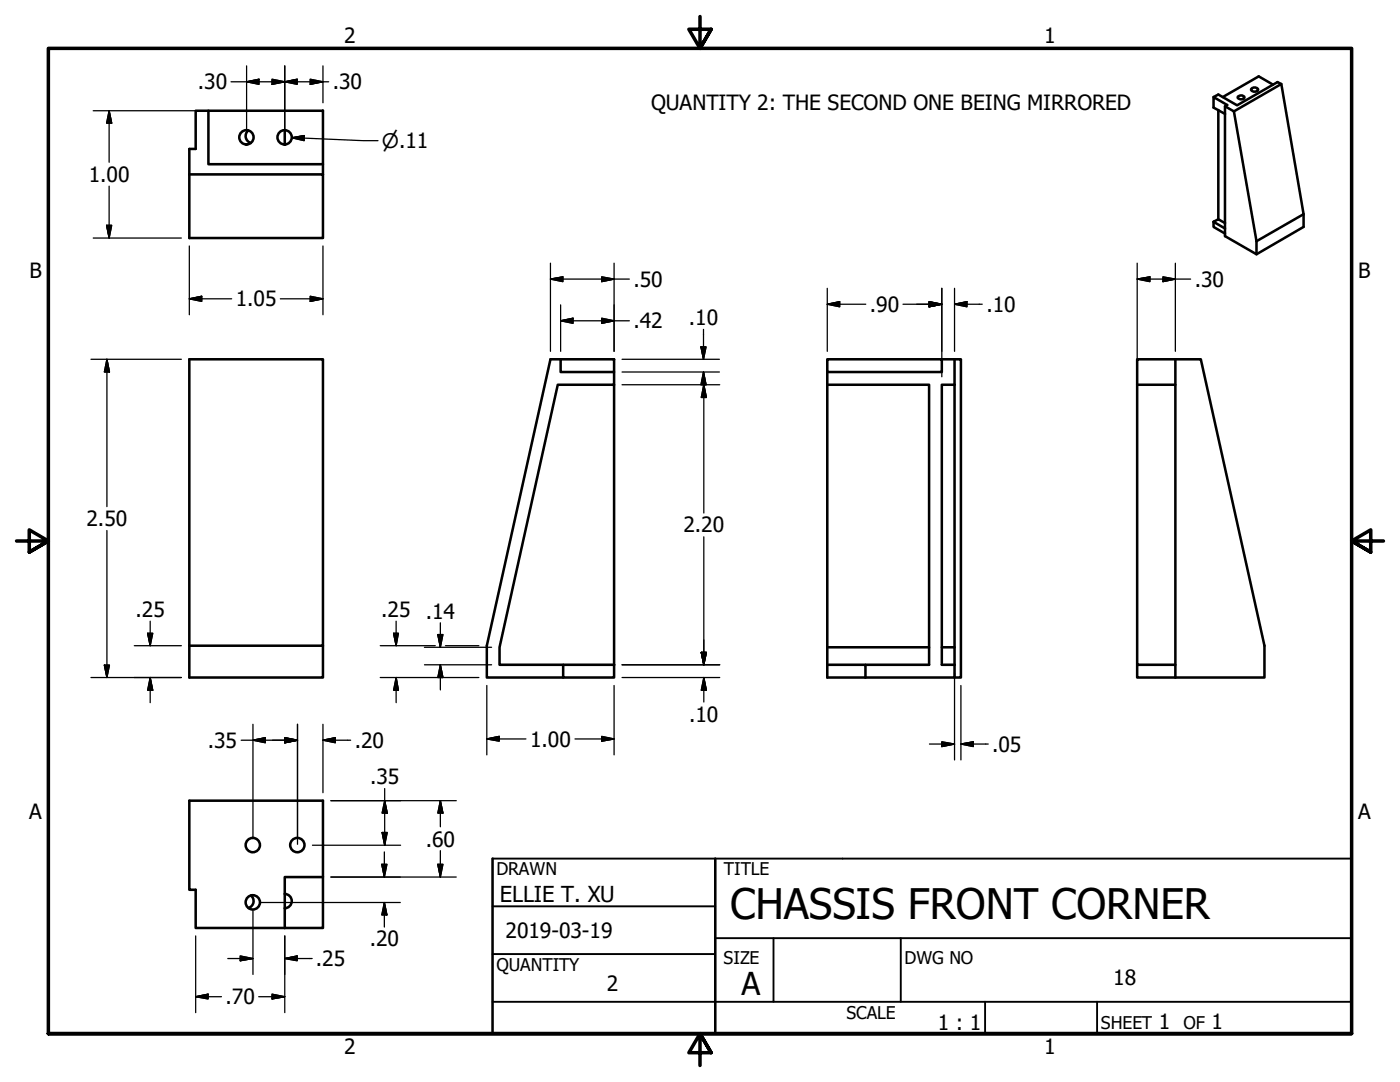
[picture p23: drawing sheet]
<svg xmlns="http://www.w3.org/2000/svg" width="279mm" height="216mm" viewBox="0 0 279 216" stroke-linecap="round" stroke-linejoin="round" font-family="sans-serif">
<defs><g id="words">
<text font-size="8.4" x="145.7" y="183.5">CHASSIS FRONT CORNER</text>
<text font-size="6.3" x="148" y="198.6">A</text>
<text font-size="4.4" x="99.8" y="180">ELLIE T. XU</text>
<g font-size="4.2">
<text x="68.7" y="8.6">2</text>
<text x="208.4" y="8.6">1</text>
<text x="39.5" y="17.8">.30</text>
<text x="66.4" y="17.8">.30</text>
<text x="129.9" y="21.9">QUANTITY 2: THE SECOND ONE BEING MIRRORED</text>
<text x="17.7" y="36.3">1.00</text>
<text x="5.9" y="55.5">B</text>
<text x="126.4" y="57.2">.50</text>
<text x="238.4" y="57.2">.30</text>
<text x="271.1" y="55.5">B</text>
<text x="47.1" y="61.2">1.05</text>
<text x="126.4" y="65.5">.42</text>
<text x="137.5" y="64.8">.10</text>
<text x="173.6" y="62.2">.90</text>
<text x="196.8" y="62.2">.10</text>
<text x="17.3" y="105">2.50</text>
<text x="136.4" y="106.2">2.20</text>
<text x="27.1" y="123.1">.25</text>
<text x="76.1" y="123.1">.25</text>
<text x="85" y="123.5">.14</text>
<text x="41.5" y="149.2">.35</text>
<text x="70.8" y="149.2">.20</text>
<text x="105.8" y="149">1.00</text>
<text x="137.5" y="144">.10</text>
<text x="198" y="150">.05</text>
<text x="73.9" y="156.5">.35</text>
<text x="5.8" y="163.4">A</text>
<text x="271" y="163.4">A</text>
<text x="85" y="168.9">.60</text>
<text x="73.8" y="188.8">.20</text>
<text x="100.9" y="187.3">2019-03-19</text>
<text x="63.1" y="192.8">.25</text>
<text x="121.1" y="197.7">2</text>
<text x="222.2" y="196.5">18</text>
<text x="45" y="200.4">.70</text>
<text x="187.1" y="205.5">1 : 1</text>
<text x="231.3" y="205.4">1</text>
<text x="241.8" y="205.4">1</text>
<text x="68.7" y="210.3">2</text>
<text x="208.4" y="210.3">1</text>
</g>
<text font-size="4" x="76.2" y="29.5">⌀.11</text>
<g font-size="3.5">
<text x="99.1" y="174.6">DRAWN</text>
<text x="144.5" y="174.6">TITLE</text>
<text x="99.1" y="193.8">QUANTITY</text>
<text x="144.4" y="192.3">SIZE</text>
<text x="180.5" y="192.3">DWG NO</text>
<text x="168.9" y="203.3">SCALE</text>
<text x="219.7" y="205.4">SHEET</text>
<text x="236.2" y="205.4">OF</text>
</g>
</g></defs>
<!-- layer: Visible (ANSI) -->
<g fill="none" stroke="#000" stroke-width=".51">
<path d="M247 19.3a.75 .75 0 0 1 .8-.3 .75 .75 0 0 1 .5 .6 .93 .93 0 0 1-1.3 0zM249.9 17.6a.77 .77 0 0 1 1.2 .4 .78 .78 0 0 1-.8 .3 .78 .78 0 0 1-.6-.5zM254.1 16.9l-2.9-1.7-7.2 4.2M255.7 16.8l-.7-.4-8.1 4.6-3.8-2.1-.9 .5M41.6 22.1h22.9v10.7h-22.9zM41.6 22.1h-2.5v7.6h-1.3v17.8h26.7v-12.7h-26.7M49.6 26a1.43 1.43 0 0 0 .4 2.5M56.8 26v2.8M64.5 32.8v2M243.1 22v21.8M244.5 22.7l-2.3-1.2v-2.1l2.7 1.6-.4 .2v25.9l6.3 3.6v-2.6M244.5 21.2l1.8 1 4.5 25.9"/>
<path d="M246.3 22.2l9.4-5.4 4.5 25.9-9.4 5.4M242.2 44.3v1l2.3 1.3M242.2 44.3l.9-.5 1.4 .7M242.2 44.3l2.3 1.3M260.2 42.7v2.6l-9.4 5.4M111.9 71.7h-2l-12.7 57.1v6.4h15.2M111.9 71.7h10.7v2.5h-10.7zM122.6 74.2v2.6h-11.3l-11.6 52.4v3.5h12.7M122.6 76.8v55.9M165.1 76.8v55.9M165.1 71.7h22.9v2.5h-22.9zM165.1 76.8h20.3v55.9h-12.7"/>
<path d="M165.1 74.2v2.6M188 71.7h2.5M190.5 71.7h1.3v63.5h-1.3M190.5 76.8h-2.5v55.9h2.5M190.5 71.7v61M226.9 76.8v55.9h7.7M226.9 76.8h7.7M234.6 71.7h5l12.7 57.1v6.4h-17.7M234.6 71.7h-7.7v5.1M234.6 71.7v63.5M37.8 128.8h26.7v-57.1h-26.7v63.5h26.7v-6.4M112.4 132.7h10.2v2.5h-10.2z"/>
<path d="M165.1 132.7h7.6v2.5h-7.6zM165.1 129.2h20.3M188 129.2h2.5M190.5 132.7v2.5h-17.8M226.9 132.7v2.5h7.7M37.8 159.8h26.7v25.4h-25.4v-7.7h-1.3zM50.1 178.7a1.43 1.43 0 0 1-.5 2.5M56.8 178.4a1.43 1.43 0 0 1 1.4 1.4 1.43 1.43 0 0 1-1.4 1.4M64.5 175h-7.7v10.2"/>
<circle cx="49.2" cy="27.4" r="1.43"/>
<circle cx="56.8" cy="27.4" r="1.43"/>
<circle cx="50.5" cy="168.6" r="1.43"/>
<circle cx="59.3" cy="168.6" r="1.43"/>
<circle cx="50.5" cy="180.1" r="1.43"/>
</g>
<!-- layer: Border (ANSI) -->
<path d="M139.7 3.3v6.4l-2.2-3.9h4.4l-2.2 3.9 2.2-3.9M3.3 107.9h6.4l-3.9-2.2v4.5l3.9-2.3-3.9 2.3M276.1 107.9h-6.4l3.9-2.2v4.5l-3.9-2.3 3.9 2.3M9.7 206.2v-196.5h260v196.5h-260h260M141.9 210.1l-2.2-3.9 2.2 3.9h-4.4l2.2-3.9v6.4" fill="none" stroke="#000" stroke-width=".7"/>
<!-- layer: Title (ANSI) -->
<path d="M98.3 171.3v34.9h171.4v-34.9M142.7 171.3v34.9" fill="none" stroke="#000" stroke-width=".51"/>
<path d="M98.3 171.3h171.4M98.3 199.9h171.4M98.3 180.8h44.4M98.3 190.4h44.4M142.7 187.2h127M154.4 187.2v12.7M179.8 187.2v12.7M196.6 199.9v6.3M218.9 199.9v6.3" fill="none" stroke="#000" stroke-width=".38"/>
<!-- layer: Dimension (ANSI) -->
<g fill="none" stroke="#000" stroke-width=".25">
<path d="M46.1 16.3h19.5M49.2 16.3l2.5-.5v1zM49.2 13.1v12.7M54.3 15.8l2.5 .5-2.5 .5zM56.8 16.3l2.5-.5v1zM56.8 13.1v12.7M61.9 15.8l2.6 .5-2.6 .5zM64.5 13.1v7.4M18.6 22.1h21.4M21.8 22.1l.5 2.5h-1zM21.8 22.1v10.3M21.8 37.1v10.4"/>
<path d="M58.2 27.5l2.5-.4v1zM58.2 27.5l17.2 .6M18.6 47.5h17.6M21.3 45h1l-.5 2.5zM37.8 59.6l2.5-.5v1zM37.8 59.6h8.4M37.8 49.1v13.7M55.9 59.6h8.6M61.9 59.1l2.6 .5-2.6 .5zM64.5 49.1v13.7M109.9 55.7l2.4-.5v1zM109.9 55.7h15.7"/>
<path d="M109.9 52.5v17.6M120.1 55.2l2.5 .5-2.5 .5zM122.6 52.5v17.6M165.1 57.5v12.6M188 57.5v17.7M190.5 57.5v12.6M226.9 55.7l2.6-.5v1zM226.9 55.7h10.7M226.9 52.5v22.7M232.1 55.2l2.5 .5-2.5 .5zM234.6 52.5v17.6M18.2 71.7h18"/>
<path d="M21.3 71.7l.5 2.5h-1zM21.3 71.7v29.4M111.9 64l2.5-.5v1zM111.9 64h13.7M111.9 60.8v9.3M120.1 63.5l2.5 .5-2.5 .5zM124.1 71.7h19.5M124.1 76.8h19.5M124.1 74.2h19.5M139.9 69.2h1l-.5 2.5zM140.4 74.2l.5 2.6h-1zM140.4 65.7v6"/>
<path d="M140.4 74.2v5M140.5 76.8l.5 2.5h-1zM140.5 76.8v25.6M165.1 60.7l2.5-.5v1zM165.1 60.7h7.7M180.2 60.7h7.8M185.4 60.2l2.6 .5-2.6 .5zM190.5 60.7l2.5-.5v1zM190.5 60.7h5.5M21.3 105.9v29.3M140.5 107.1v25.6M18.2 135.2h18"/>
<path d="M20.8 132.7h1l-.5 2.5zM26.8 128.8h9.4M29.5 126.4h1l-.5 2.4zM30 135.2l.5 2.5h-1zM30 124v4.8M30 135.2v5M75.9 135.2h19.7M75.9 128.8h11M78.5 126.4h1l-.4 2.4zM79.1 135.2l.4 2.5h-1zM79.1 124v4.8M79.1 135.2v5"/>
<path d="M84.7 132.7h13.4M84.7 129.2h13.4M87.4 126.6h1l-.5 2.6zM87.9 132.7l.5 2.5h-1zM87.9 124.3v4.9M87.9 132.7v5M88.9 128.8h6.7M97.2 136.8v13.8M122.6 136.8v13.8M124.1 135.2h19.5M124.1 132.7h19.5M140 130.2h1l-.5 2.5z"/>
<path d="M140.5 135.2l.5 2.5h-1zM140.5 135.2v4.9M190.5 134.2v17.4M191.8 136.8v14.8M48.1 147.7h11.3M50.5 147.7l2.5-.5v1zM50.5 144.5v22.6M56.8 147.2l2.6 .5-2.6 .5zM59.4 144.5v24M64.5 147.7l2.4-.5v1zM64.5 144.5v13.7M64.5 147.7h5.5"/>
<path d="M66 159.8h25.1M76.8 159.8l.5 2.4h-1zM76.8 157.4v11.3M87.9 159.8l.5 2.4h-1zM87.9 159.8v5.2M97.2 147.4l2.4-.5v1zM97.2 147.4h7.8M114.7 147.4h7.9M120.1 146.9l2.5 .5-2.5 .5zM185.5 148.5h5M188 148l2.5 .5-2.5 .5zM191.8 148.5l2.4-.5v1z"/>
<path d="M191.8 148.5h5.4M62.4 168.7h17.5M66 175h25.1M76.2 172.5h1l-.5 2.5zM76.3 166.1h1l-.5 2.6zM76.7 170v5M87.4 172.5h1l-.5 2.5zM87.9 169.7v5.3M39.1 198.9l2.4-.5v.9zM39.1 198.9h5.1M39.1 186.8v15.3M45.5 191.3h5"/>
<path d="M47.9 190.8l2.6 .5-2.6 .4zM50.5 181.7v12.7M51.6 198.9h5.2M52.1 180.1h27.8M54.3 198.4l2.5 .5-2.5 .4zM56.8 191.3l2.5-.5v.9zM56.8 186.8v15.3M56.8 191.3h5.5M76.7 180.1l.5 2.5h-1zM76.7 180.1v4.9"/>
</g>
<g fill="#000" stroke="#000" stroke-width=".25">
<path d="M49.2 16.3l2.5-.5zM49.2 16.3l2.5-.5v1zM54.3 16.8l2.5-.5zM54.3 15.8l2.5 .5-2.5 .5zM56.8 16.3l2.5-.5zM56.8 16.3l2.5-.5v1zM61.9 16.8l2.6-.5zM61.9 15.8l2.6 .5-2.6 .5zM21.8 22.1l.5 2.5zM21.8 22.1l.5 2.5h-1zM58.2 27.5l2.5-.4zM58.2 27.5l2.5-.4v1z"/>
<path d="M21.3 45l.5 2.5zM21.3 45h1l-.5 2.5zM37.8 59.6l2.5-.5zM37.8 59.6l2.5-.5v1zM109.9 55.7l2.4-.5zM109.9 55.7l2.4-.5v1zM120.1 56.2l2.5-.5zM120.1 55.2l2.5 .5-2.5 .5zM226.9 55.7l2.6-.5zM226.9 55.7l2.6-.5v1zM232.1 56.2l2.5-.5zM232.1 55.2l2.5 .5-2.5 .5z"/>
<path d="M21.3 71.7l.5 2.5zM21.3 71.7l.5 2.5h-1zM61.9 60.1l2.6-.5zM61.9 59.1l2.6 .5-2.6 .5zM111.9 64l2.5-.5zM111.9 64l2.5-.5v1zM120.1 64.5l2.5-.5zM120.1 63.5l2.5 .5-2.5 .5zM139.9 69.2l.5 2.5zM139.9 69.2h1l-.5 2.5zM140.4 74.2l.5 2.6zM140.4 74.2l.5 2.6h-1z"/>
<path d="M140.5 76.8l.5 2.5zM140.5 76.8l.5 2.5h-1zM165.1 60.7l2.5-.5zM165.1 60.7l2.5-.5v1zM185.4 61.2l2.6-.5zM185.4 60.2l2.6 .5-2.6 .5zM190.5 60.7l2.5-.5zM190.5 60.7l2.5-.5v1zM20.8 132.7l.5 2.5zM20.8 132.7h1l-.5 2.5zM29.5 126.4l.5 2.4zM29.5 126.4h1l-.5 2.4z"/>
<path d="M30 135.2l.5 2.5zM30 135.2l.5 2.5h-1zM78.5 126.4l.6 2.4zM78.5 126.4h1l-.4 2.4zM79.1 135.2l.4 2.5zM79.1 135.2l.4 2.5h-1zM87.4 126.6l.5 2.6zM87.4 126.6h1l-.5 2.6zM87.9 132.7l.5 2.5zM87.9 132.7l.5 2.5h-1zM140 130.2l.5 2.5zM140 130.2h1l-.5 2.5z"/>
<path d="M140.5 135.2l.5 2.5zM140.5 135.2l.5 2.5h-1zM50.5 147.7l2.5-.5zM50.5 147.7l2.5-.5v1zM56.8 148.2l2.6-.5zM56.8 147.2l2.6 .5-2.6 .5zM64.5 147.7l2.4-.5zM64.5 147.7l2.4-.5v1zM97.2 147.4l2.4-.5zM97.2 147.4l2.4-.5v1zM120.1 147.9l2.5-.5zM120.1 146.9l2.5 .5-2.5 .5z"/>
<path d="M188 149l2.5-.5zM188 148l2.5 .5-2.5 .5zM191.8 148.5l2.4-.5zM191.8 148.5l2.4-.5v1zM76.2 172.5l.5 2.5zM76.2 172.5h1l-.5 2.5zM76.3 166.1l.5 2.6zM76.3 166.1h1l-.5 2.6zM76.8 159.8l.5 2.4zM76.8 159.8l.5 2.4h-1zM87.4 172.5l.5 2.5zM87.4 172.5h1l-.5 2.5z"/>
<path d="M87.9 159.8l.5 2.4zM87.9 159.8l.5 2.4h-1zM39.1 198.9l2.4-.5zM39.1 198.9l2.4-.5v.9zM47.9 191.7l2.6-.4zM47.9 190.8l2.6 .5-2.6 .4zM54.3 199.3l2.5-.4zM54.3 198.4l2.5 .5-2.5 .4zM56.8 191.3l2.5-.5zM56.8 191.3l2.5-.5v.9zM76.7 180.1l.5 2.5zM76.7 180.1l.5 2.5h-1z"/>
</g>
<use href="#words"/>
</svg>
